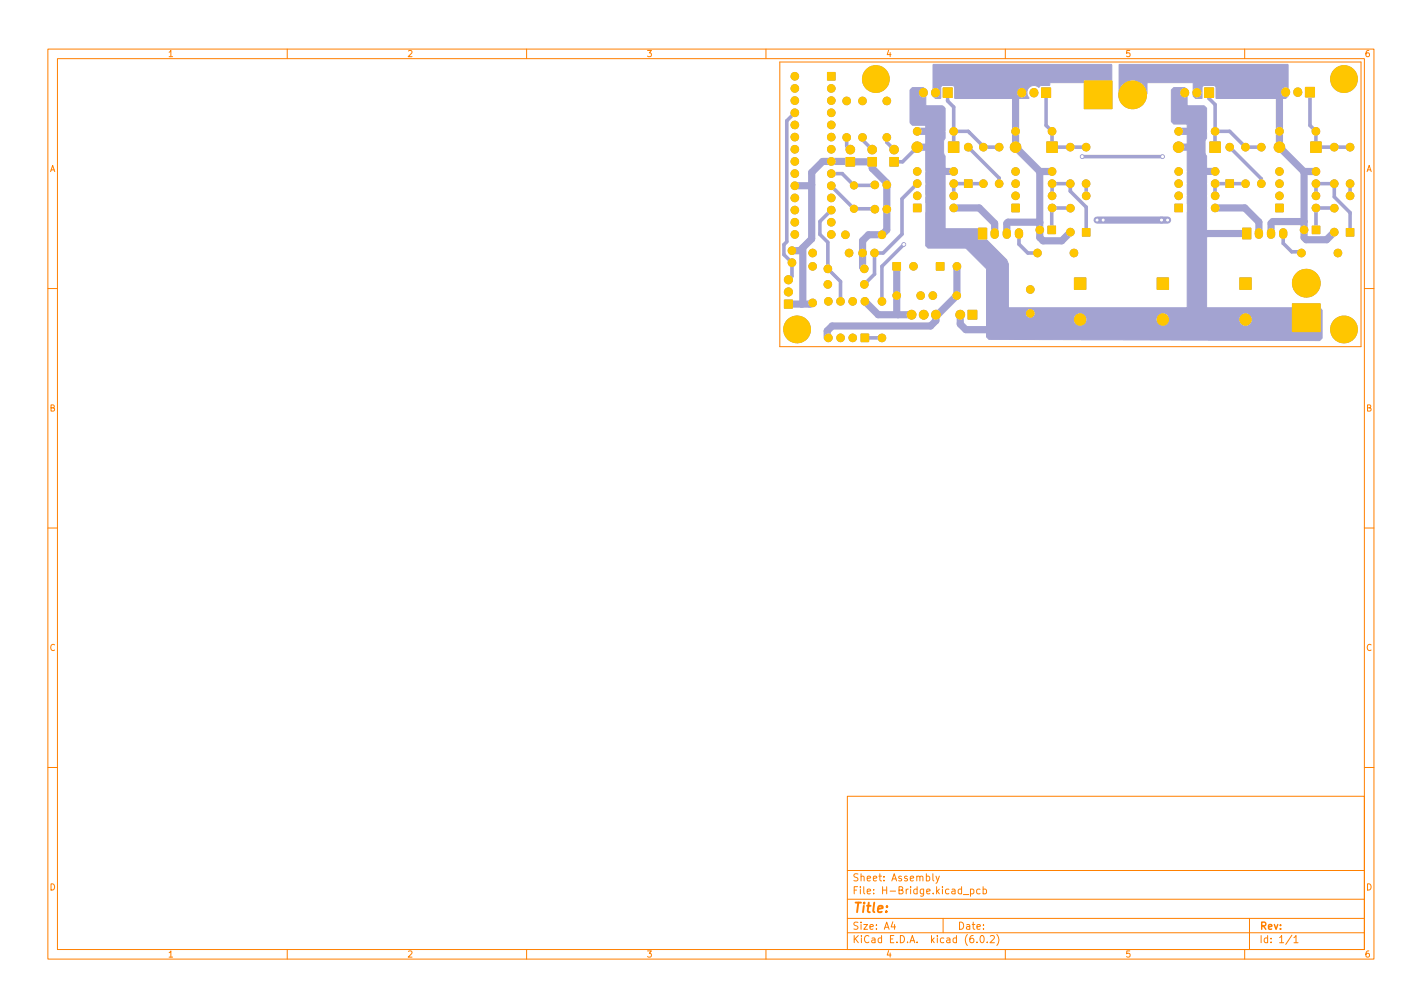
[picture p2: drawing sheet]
<svg xmlns="http://www.w3.org/2000/svg" width="297mm" height="210mm" viewBox="0 0 297 210" stroke-linecap="round" stroke-linejoin="round" font-family="sans-serif">
<defs><g id="words">
<text font-size="2.8" fill="#ff8000" x="178" y="190.6">Title:</text>
<g font-size="2.1" fill="#ff8000">
<text x="178" y="184">Sheet: Assembly</text>
<text x="178" y="186.7">File: H-Bridge.kicad_pcb</text>
<text x="178" y="196.9">KiCad E.D.A. kicad (6.0.2)</text>
<text x="178" y="194.1">Size: A4</text>
<text x="200" y="194.1">Date:</text>
<text x="263" y="194.1">Rev:</text>
<text x="263" y="196.9">Id: 1/1</text>
</g>
<g font-size="1.8" fill="#ff8000">
<text x="35" y="11.9">1</text>
<text x="85" y="11.9">2</text>
<text x="135" y="11.9">3</text>
<text x="185" y="11.9">4</text>
<text x="235" y="11.9">5</text>
<text x="285" y="11.9">6</text>
<text x="10.3" y="35.9">A</text>
<text x="285.3" y="35.9">A</text>
<text x="10.3" y="85.9">B</text>
<text x="285.3" y="85.9">B</text>
<text x="10.3" y="135.9">C</text>
<text x="285.3" y="135.9">C</text>
<text x="10.3" y="185.9">D</text>
<text x="285.3" y="185.9">D</text>
<text x="35" y="199.9">1</text>
<text x="85" y="199.9">2</text>
<text x="135" y="199.9">3</text>
<text x="185" y="199.9">4</text>
<text x="235" y="199.9">5</text>
<text x="285" y="199.9">6</text>
</g>
</g></defs>
<g fill="#a3a3d1" stroke="#a3a3d1" stroke-width=".21">
<path d="M176.7 32.9h1.8v1.8h-1.8z"/>
<path d="M197 18.4h1.9v2h-1.9z"/>
<path d="M272.7 18.2h1.9v2h-1.9z"/>
<path d="M224.4 58h2.4v2.4h-2.4z"/>
<path d="M201.5 37.5h1.6v1.6h-1.6z"/>
<path d="M273.8 29.6h2.2v2.2h-2.2z"/>
<path d="M218.7 29.6h2.2v2.2h-2.2z"/>
<path d="M266.5 42.6h1.6v1.6h-1.6z"/>
<path d="M226.1 47.7h1.6v1.6h-1.6z"/>
<path d="M202.2 64.8h1.8v1.8h-1.8z"/>
<path d="M190.8 42.6h1.6v1.6h-1.6z"/>
<path d="M256.1 37.5h1.6v1.6h-1.6z"/>
<path d="M245.4 42.6h1.6v1.6h-1.6z"/>
<path d="M259.6 47.6h1.7v2.3h-1.7z"/>
<path d="M274.1 47.2h1.6v1.6h-1.6z"/>
<path d="M179.9 69.7h1.6v1.6h-1.6z"/>
<path d="M226.5 16.9h5.8v5.8h-5.8z"/>
<path d="M172.8 15.1h1.6v1.6h-1.6z"/>
<path d="M251.6 18.4h1.9v2h-1.9z"/>
<path d="M186.5 54.8h1.6v1.6h-1.6z"/>
<path d="M270 63.4h5.8v5.8h-5.8z"/>
<path d="M241.7 58h2.4v2.4h-2.4z"/>
<path d="M211.4 42.6h1.6v1.6h-1.6z"/>
<path d="M195.6 54.8h1.6v1.6h-1.6z"/>
<path d="M218.9 47.2h1.6v1.6h-1.6z"/>
<path d="M181.3 32.9h1.8v1.8h-1.8z"/>
<path d="M281.2 47.7h1.6v1.6h-1.6z"/>
<path d="M252.7 29.6h2.2v2.2h-2.2z"/>
<path d="M185.9 32.9h1.8v1.8h-1.8z"/>
<path d="M217.6 18.4h1.9v2h-1.9z"/>
<path d="M163.8 62.6h1.7v1.7h-1.7z"/>
<path d="M198.1 29.6h2.2v2.2h-2.2z"/>
<path d="M204.4 47.6h1.7v2.3h-1.7z"/>
<path d="M259 58h2.4v2.4h-2.4z"/>
<path d="M190.1 18.8l.5-.5h2.3l.5 .5v3.3h3.5l.5 .5v6.2l-.3 .8v2.4l.3 .6v15.1h8.1l.4 .4 .2 1.9 4.2 4.2 .3 .9v9.2h37.4v-38.4h-2.8l-.5-.5v-6.6l.5-.5h2.3l.5 .5v3.3h3.5l.5 .5v6.2l-.3 .8v2.4l.3 .6v31.7h23.6l.6 .5-.1 5.8-.5 .5-69.1-.3-.4-.5v-14.2l-4.3-4.3h-7.9l-.5-.5v-25.1h-2.8l-.5-.5z"/>
<path d="M194.9 13.5h37.3v8.1l-.5 .5h-4.3l-.5-.5v-4.3h-7.6l-.1 .5-1.7 .1-.5 .3-1-.3a1.53 1.53 0 0 0-1.4 .9 1.53 1.53 0 0 0 .3 1.7l-15.4 .1-.1-2.3-.1-.3-.3-.1h-2l-.5 .3v2.3l-1.1 .1-.5-.6z"/>
<path d="M233.8 13.5h35.2l.1 6.5-.6 .6h-14.4l-.1-2.3-.1-.3-.3-.1h-2l-.5 .3v2.3l-1.3 .1-.5-.6-.1-2.7h-9.6v2.2l-.5 .5-4.8 .1-.5-.6z"/>
<circle cx="177.6" cy="31.2" r=".9"/>
<circle cx="279.5" cy="52.8" r=".8"/>
<circle cx="271.9" cy="52.8" r=".8"/>
<circle cx="208.7" cy="38.3" r=".8"/>
<circle cx="208.7" cy="30.7" r=".8"/>
<circle cx="280.7" cy="68.8" r="2.8"/>
<circle cx="178.4" cy="43.6" r=".75"/>
<circle cx="178.4" cy="38.7" r=".75"/>
<circle cx="224.3" cy="52.8" r=".8"/>
<circle cx="216.7" cy="52.8" r=".8"/>
<circle cx="225.6" cy="66.7" r="1.2"/>
<circle cx="278.7" cy="48.5" r=".8"/>
<circle cx="278.7" cy="43.5" r=".8"/>
<circle cx="202.3" cy="30.7" r=".8"/>
<circle cx="166.5" cy="68.8" r="2.8"/>
<circle cx="185.2" cy="38.6" r=".8"/>
<circle cx="182.7" cy="38.6" r=".8"/>
<circle cx="267.3" cy="30.7" r="1.1"/>
<circle cx="212.1" cy="30.7" r="1.1"/>
<circle cx="267.3" cy="40.9" r=".8"/>
<circle cx="267.3" cy="38.3" r=".8"/>
<circle cx="267.3" cy="35.8" r=".8"/>
<circle cx="274.9" cy="35.8" r=".8"/>
<circle cx="274.9" cy="38.3" r=".8"/>
<circle cx="274.9" cy="40.9" r=".8"/>
<circle cx="274.9" cy="43.4" r=".8"/>
<circle cx="226.9" cy="40.9" r=".8"/>
<circle cx="223.6" cy="38.3" r=".8"/>
<circle cx="223.6" cy="30.7" r=".8"/>
<circle cx="200.6" cy="65.7" r=".92"/>
<circle cx="195.5" cy="65.7" r=".92"/>
<circle cx="193" cy="65.7" r=".92"/>
<circle cx="190.4" cy="65.7" r=".92"/>
<circle cx="191.6" cy="40.9" r=".8"/>
<circle cx="191.6" cy="38.3" r=".8"/>
<circle cx="191.6" cy="35.8" r=".8"/>
<circle cx="199.2" cy="35.8" r=".8"/>
<circle cx="199.2" cy="38.3" r=".8"/>
<circle cx="199.2" cy="40.9" r=".8"/>
<circle cx="199.2" cy="43.4" r=".8"/>
<circle cx="219.8" cy="27.4" r=".8"/>
<circle cx="212.1" cy="27.4" r=".8"/>
<circle cx="256.9" cy="30.7" r=".8"/>
<circle cx="172.9" cy="59.4" r=".8"/>
<circle cx="180.5" cy="59.4" r=".8"/>
<circle cx="246.2" cy="40.9" r=".8"/>
<circle cx="246.2" cy="38.3" r=".8"/>
<circle cx="246.2" cy="35.8" r=".8"/>
<circle cx="253.8" cy="35.8" r=".8"/>
<circle cx="253.8" cy="38.3" r=".8"/>
<circle cx="253.8" cy="40.9" r=".8"/>
<circle cx="253.8" cy="43.4" r=".8"/>
<circle cx="274.9" cy="27.4" r=".8"/>
<circle cx="267.3" cy="27.4" r=".8"/>
<circle cx="263.5" cy="38.3" r=".8"/>
<circle cx="263.5" cy="30.7" r=".8"/>
<circle cx="184.2" cy="70.6" r=".8"/>
<circle cx="184.2" cy="62.9" r=".8"/>
<circle cx="272.4" cy="48" r=".8"/>
<circle cx="178.1" cy="70.5" r=".8"/>
<circle cx="175.6" cy="70.5" r=".8"/>
<circle cx="173" cy="70.5" r=".8"/>
<circle cx="173" cy="62.9" r=".8"/>
<circle cx="175.6" cy="62.9" r=".8"/>
<circle cx="178.1" cy="62.9" r=".8"/>
<circle cx="180.7" cy="62.9" r=".8"/>
<circle cx="236.6" cy="19.8" r="2.9"/>
<circle cx="215.2" cy="60.4" r=".8"/>
<circle cx="215.2" cy="65.4" r=".8"/>
<circle cx="173.6" cy="18.5" r=".8"/>
<circle cx="173.6" cy="21" r=".8"/>
<circle cx="173.6" cy="23.5" r=".8"/>
<circle cx="173.6" cy="26.1" r=".8"/>
<circle cx="173.6" cy="28.6" r=".8"/>
<circle cx="173.6" cy="31.2" r=".8"/>
<circle cx="173.6" cy="33.7" r=".8"/>
<circle cx="173.6" cy="36.2" r=".8"/>
<circle cx="173.6" cy="38.8" r=".8"/>
<circle cx="173.6" cy="41.3" r=".8"/>
<circle cx="173.6" cy="43.9" r=".8"/>
<circle cx="173.6" cy="46.4" r=".8"/>
<circle cx="173.6" cy="48.9" r=".8"/>
<circle cx="166" cy="48.9" r=".8"/>
<circle cx="166" cy="46.4" r=".8"/>
<circle cx="166" cy="43.9" r=".8"/>
<circle cx="166" cy="41.3" r=".8"/>
<circle cx="166" cy="38.8" r=".8"/>
<circle cx="166" cy="36.2" r=".8"/>
<circle cx="166" cy="33.7" r=".8"/>
<circle cx="166" cy="31.2" r=".8"/>
<circle cx="166" cy="28.6" r=".8"/>
<circle cx="166" cy="26.1" r=".8"/>
<circle cx="166" cy="23.5" r=".8"/>
<circle cx="166" cy="21" r=".8"/>
<circle cx="166" cy="18.5" r=".8"/>
<circle cx="166" cy="15.9" r=".8"/>
<circle cx="176.6" cy="49" r=".8"/>
<circle cx="184.2" cy="49" r=".8"/>
<circle cx="190.8" cy="55.6" r=".8"/>
<circle cx="187.3" cy="61.7" r=".8"/>
<circle cx="192.3" cy="61.7" r=".8"/>
<circle cx="278.7" cy="38.3" r=".8"/>
<circle cx="278.7" cy="30.7" r=".8"/>
<circle cx="272.9" cy="59.1" r="2.9"/>
<circle cx="242.9" cy="66.7" r="1.2"/>
<circle cx="205.4" cy="38.3" r=".8"/>
<circle cx="205.4" cy="30.7" r=".8"/>
<circle cx="176.9" cy="28.7" r=".8"/>
<circle cx="176.9" cy="21.1" r=".8"/>
<circle cx="182.7" cy="52.8" r=".8"/>
<circle cx="180.2" cy="52.8" r=".8"/>
<circle cx="199.2" cy="27.4" r=".8"/>
<circle cx="191.6" cy="27.4" r=".8"/>
<circle cx="280.7" cy="16.5" r="2.8"/>
<circle cx="212.2" cy="40.9" r=".8"/>
<circle cx="212.2" cy="38.3" r=".8"/>
<circle cx="212.2" cy="35.8" r=".8"/>
<circle cx="219.8" cy="35.8" r=".8"/>
<circle cx="219.8" cy="38.3" r=".8"/>
<circle cx="219.8" cy="40.9" r=".8"/>
<circle cx="219.8" cy="43.4" r=".8"/>
<circle cx="185.2" cy="43.7" r=".8"/>
<circle cx="182.7" cy="43.7" r=".8"/>
<circle cx="199.9" cy="55.6" r=".8"/>
<circle cx="217.2" cy="48" r=".8"/>
<circle cx="182.2" cy="31.2" r=".9"/>
<circle cx="185.2" cy="28.7" r=".8"/>
<circle cx="185.2" cy="21.1" r=".8"/>
<circle cx="282" cy="40.9" r=".8"/>
<circle cx="246.2" cy="30.7" r="1.1"/>
<circle cx="253.8" cy="27.4" r=".8"/>
<circle cx="246.2" cy="27.4" r=".8"/>
<circle cx="172.9" cy="56.1" r=".8"/>
<circle cx="180.5" cy="56.1" r=".8"/>
<circle cx="169.7" cy="63.2" r=".8"/>
<circle cx="169.7" cy="55.6" r=".8"/>
<circle cx="186.8" cy="31.2" r=".9"/>
<circle cx="164.7" cy="61" r=".85"/>
<circle cx="164.7" cy="58.4" r=".85"/>
<circle cx="183" cy="16.5" r="2.8"/>
<circle cx="194.8" cy="61.7" r=".8"/>
<circle cx="199.8" cy="61.7" r=".8"/>
<circle cx="191.6" cy="30.7" r="1.1"/>
<circle cx="169.7" cy="52.8" r=".8"/>
<circle cx="177.4" cy="52.8" r=".8"/>
<circle cx="282" cy="38.3" r=".8"/>
<circle cx="282" cy="30.7" r=".8"/>
<circle cx="180.2" cy="28.7" r=".8"/>
<circle cx="180.2" cy="21.1" r=".8"/>
<circle cx="223.6" cy="48.5" r=".8"/>
<circle cx="223.6" cy="43.5" r=".8"/>
<circle cx="226.9" cy="38.3" r=".8"/>
<circle cx="226.9" cy="30.7" r=".8"/>
<circle cx="260.2" cy="66.7" r="1.2"/>
<circle cx="165.4" cy="54.8" r=".8"/>
<circle cx="165.4" cy="52.3" r=".8"/>
<circle cx="260.2" cy="38.3" r=".8"/>
<circle cx="260.2" cy="30.7" r=".8"/>
<circle cx="242.8" cy="32.7" r=".4"/>
<circle cx="188.8" cy="51" r=".4"/>
<circle cx="226.1" cy="32.7" r=".4"/>
<circle cx="243.9" cy="46" r=".4"/>
<circle cx="242.6" cy="46" r=".4"/>
<circle cx="230.4" cy="46" r=".4"/>
<circle cx="229.2" cy="46" r=".4"/>
</g>
<path d="M192.9 19.3v.1M195.4 19.3v.1M213.4 19.3v.1M216 19.3v.1M247.5 19.3v.1M250 19.3v.1M268.6 19.2v.1M271.1 19.2v.1" fill="none" stroke="#a3a3d1" stroke-width="1.9"/>
<path d="M207.8 48.5v.5M210.3 48.5v.5M212.9 48.5v.5M263 48.5v.5M265.5 48.5v.5M268 48.5v.5" fill="none" stroke="#a3a3d1" stroke-width="1.7"/>
<g fill="none" stroke="#a3a3d1" stroke-width="1.5">
<path d="M212.1 16.8v13.9l5.1 5.1M267.3 19v11.7l5 5.1M169.6 38.5l-.3 .3h-3.3M173.4 33.7h-1.5l-2.3 2.3v13.9l-2.5 2.4h-1.7M173.6 33.7h4.1M177.6 33.8h4.6v1.4l3 3v9.8l-1 1h-2.8l-1.2 1.3v5.5l.3 .3M191.6 30.7h3.3M191.6 27.4h4.1M195.9 35.8h3.3M217.2 35.8v13.8l.7 .7h3.9l1.8-1.8M217.2 35.8h2.6M246.2 30.7h3.6"/>
<path d="M246.2 27.4h2.8M250.5 35.8h3.3M272.3 35.8h2.6M272.3 35.8l.1 13.8 .5 .4h4.2l1.6-1.5M167.7 51.7v11.6l-.2 .2M187.3 55.6v9.8l.3 .3M199.2 43.4h5.4l3.2 3.2v2.2M199.9 55.6v6.1l-4 4h-.4v1.3l-1.1 1.1h-20.6l-1 1v1.4M217.2 46.5l-6.6-.1-.3 .2v2.2M229.2 46h14.7M250.5 48.8h9.9M253.8 43.4h6.2l3 3v2.4"/>
<path d="M272.4 46.3h-6.5l-.4 .3v2.2M169.5 63.2l-.3 .3h-4.5M180.7 62.9l2.8 2.8h6.9M200.6 65.7v2l1.2 1.1h5.3"/>
</g>
<g fill="none" stroke="#a3a3d1" stroke-width=".75">
<path d="M218.5 19.6v6.6l1.3 1.2v3.3h7.1M252.6 19.4v1.2l1.2 1.2v8.9M273.6 19.5v6.7l1.3 1.2v3.3h7.1M166 23.5l-1.6 1.7v25.3l-.6 .6v2.1l1.6 1.6v2.9l-.7 .7M173.6 38.9l4.8 4.7h4.3M173.6 36.2h2.3l2.5 2.5h4.2M176.9 28.7v1.8l.7 .7M180.2 28.7v.5l2 2M185.2 28.7v1l1.6 1.5M191.6 30.7l-3.1 3.1h-1.7M191.6 38.3l-3.2 3.2v7.4l-3.9 3.9h-1.8v4.4l-2.2 2.2M197.9 20.6v.5l1.3 1.2v8.4"/>
<path d="M199.2 27.4h3.1l3.3 3.3M202.3 30.7l6.4 6.5v1.1M205.4 30.7h3.3M205.6 38.3h-6.4v2.6M226.1 32.7h16.7M226.9 38.4v2.5M253.8 27.4h3.1l3.3 3.3h3.3M256.9 30.7l6.6 6.6v1M260.2 38.3h-6.4v2.6M282 38.3v2.6M173.6 43.9l-2.3 2.3v2.7l1.6 1.7v5.5l2.7 2.7v4.1M188.8 51l-4.6 4.6v7.3"/>
<path d="M212.9 48.8v2.2l1.8 1.8h2M219.7 43.5v4.5M219.8 40.9v-2.6h3.8v1.6l3.3 3.4v5.2M219.8 43.4h3.8M268 48.8v2l1.8 1.8h2.1M274.9 40.9v-2.6h3.8v2.8l3.3 3.3v4.1M278.7 43.4h-3.8v4.6M180.4 70.5h3.8"/>
</g>
<g fill="#fff" stroke="#fff" stroke-width=".21">
<circle cx="242.8" cy="32.7" r=".2"/>
<circle cx="188.8" cy="51" r=".2"/>
<circle cx="226.1" cy="32.7" r=".2"/>
<circle cx="243.9" cy="46" r=".2"/>
<circle cx="242.6" cy="46" r=".2"/>
<circle cx="230.4" cy="46" r=".2"/>
<circle cx="229.2" cy="46" r=".2"/>
<circle cx="177.6" cy="33.8" r=".45"/>
<circle cx="177.6" cy="31.2" r=".45"/>
<circle cx="279.5" cy="52.8" r=".4"/>
<circle cx="271.9" cy="52.8" r=".4"/>
<circle cx="208.7" cy="38.3" r=".4"/>
<circle cx="208.7" cy="30.7" r=".4"/>
<circle cx="198" cy="19.4" r=".55"/>
<circle cx="195.4" cy="19.4" r=".55"/>
<circle cx="192.9" cy="19.4" r=".55"/>
<circle cx="280.7" cy="68.8" r="1.6"/>
<circle cx="178.4" cy="43.6" r=".4"/>
<circle cx="178.4" cy="38.7" r=".4"/>
<circle cx="273.6" cy="19.2" r=".55"/>
<circle cx="271.1" cy="19.2" r=".55"/>
<circle cx="268.6" cy="19.2" r=".55"/>
<circle cx="224.3" cy="52.8" r=".4"/>
<circle cx="216.7" cy="52.8" r=".4"/>
<circle cx="225.6" cy="59.2" r=".6"/>
<circle cx="225.6" cy="66.7" r=".6"/>
<circle cx="278.7" cy="48.5" r=".4"/>
<circle cx="278.7" cy="43.5" r=".4"/>
<circle cx="202.3" cy="38.3" r=".4"/>
<circle cx="202.3" cy="30.7" r=".4"/>
<circle cx="166.5" cy="68.8" r="1.6"/>
<circle cx="185.2" cy="38.6" r=".4"/>
<circle cx="182.7" cy="38.6" r=".4"/>
<circle cx="274.9" cy="30.7" r=".55"/>
<circle cx="267.3" cy="30.7" r=".55"/>
<circle cx="219.8" cy="30.7" r=".55"/>
<circle cx="212.1" cy="30.7" r=".55"/>
<circle cx="267.3" cy="43.4" r=".4"/>
<circle cx="267.3" cy="40.9" r=".4"/>
<circle cx="267.3" cy="38.3" r=".4"/>
<circle cx="267.3" cy="35.8" r=".4"/>
<circle cx="274.9" cy="35.8" r=".4"/>
<circle cx="274.9" cy="38.3" r=".4"/>
<circle cx="274.9" cy="40.9" r=".4"/>
<circle cx="274.9" cy="43.4" r=".4"/>
<circle cx="226.9" cy="48.5" r=".4"/>
<circle cx="226.9" cy="40.9" r=".4"/>
<circle cx="223.6" cy="38.3" r=".4"/>
<circle cx="223.6" cy="30.7" r=".4"/>
<circle cx="203.1" cy="65.7" r=".42"/>
<circle cx="200.6" cy="65.7" r=".42"/>
<circle cx="195.5" cy="65.7" r=".42"/>
<circle cx="193" cy="65.7" r=".42"/>
<circle cx="190.4" cy="65.7" r=".42"/>
<circle cx="191.6" cy="43.4" r=".4"/>
<circle cx="191.6" cy="40.9" r=".4"/>
<circle cx="191.6" cy="38.3" r=".4"/>
<circle cx="191.6" cy="35.8" r=".4"/>
<circle cx="199.2" cy="35.8" r=".4"/>
<circle cx="199.2" cy="38.3" r=".4"/>
<circle cx="199.2" cy="40.9" r=".4"/>
<circle cx="199.2" cy="43.4" r=".4"/>
<circle cx="219.8" cy="27.4" r=".4"/>
<circle cx="212.1" cy="27.4" r=".4"/>
<circle cx="256.9" cy="38.3" r=".4"/>
<circle cx="256.9" cy="30.7" r=".4"/>
<circle cx="172.9" cy="59.4" r=".4"/>
<circle cx="180.5" cy="59.4" r=".4"/>
<circle cx="246.2" cy="43.4" r=".4"/>
<circle cx="246.2" cy="40.9" r=".4"/>
<circle cx="246.2" cy="38.3" r=".4"/>
<circle cx="246.2" cy="35.8" r=".4"/>
<circle cx="253.8" cy="35.8" r=".4"/>
<circle cx="253.8" cy="38.3" r=".4"/>
<circle cx="253.8" cy="40.9" r=".4"/>
<circle cx="253.8" cy="43.4" r=".4"/>
<circle cx="274.9" cy="27.4" r=".4"/>
<circle cx="267.3" cy="27.4" r=".4"/>
<circle cx="263.5" cy="38.3" r=".4"/>
<circle cx="263.5" cy="30.7" r=".4"/>
<circle cx="260.4" cy="48.8" r=".54"/>
<circle cx="263" cy="48.8" r=".54"/>
<circle cx="265.5" cy="48.8" r=".54"/>
<circle cx="268" cy="48.8" r=".54"/>
<circle cx="184.2" cy="70.6" r=".4"/>
<circle cx="184.2" cy="62.9" r=".4"/>
<circle cx="274.9" cy="48" r=".4"/>
<circle cx="272.4" cy="48" r=".4"/>
<circle cx="180.7" cy="70.5" r=".4"/>
<circle cx="178.1" cy="70.5" r=".4"/>
<circle cx="175.6" cy="70.5" r=".4"/>
<circle cx="173" cy="70.5" r=".4"/>
<circle cx="173" cy="62.9" r=".4"/>
<circle cx="175.6" cy="62.9" r=".4"/>
<circle cx="178.1" cy="62.9" r=".4"/>
<circle cx="180.7" cy="62.9" r=".4"/>
<circle cx="229.4" cy="19.8" r="2.25"/>
<circle cx="236.6" cy="19.8" r="2.25"/>
<circle cx="215.2" cy="60.4" r=".4"/>
<circle cx="215.2" cy="65.4" r=".4"/>
<circle cx="173.6" cy="15.9" r=".4"/>
<circle cx="173.6" cy="18.5" r=".4"/>
<circle cx="173.6" cy="21" r=".4"/>
<circle cx="173.6" cy="23.5" r=".4"/>
<circle cx="173.6" cy="26.1" r=".4"/>
<circle cx="173.6" cy="28.6" r=".4"/>
<circle cx="173.6" cy="31.2" r=".4"/>
<circle cx="173.6" cy="33.7" r=".4"/>
<circle cx="173.6" cy="36.2" r=".4"/>
<circle cx="173.6" cy="38.8" r=".4"/>
<circle cx="173.6" cy="41.3" r=".4"/>
<circle cx="173.6" cy="43.9" r=".4"/>
<circle cx="173.6" cy="46.4" r=".4"/>
<circle cx="173.6" cy="48.9" r=".4"/>
<circle cx="166" cy="48.9" r=".4"/>
<circle cx="166" cy="46.4" r=".4"/>
<circle cx="166" cy="43.9" r=".4"/>
<circle cx="166" cy="41.3" r=".4"/>
<circle cx="166" cy="38.8" r=".4"/>
<circle cx="166" cy="36.2" r=".4"/>
<circle cx="166" cy="33.7" r=".4"/>
<circle cx="166" cy="31.2" r=".4"/>
<circle cx="166" cy="28.6" r=".4"/>
<circle cx="166" cy="26.1" r=".4"/>
<circle cx="166" cy="23.5" r=".4"/>
<circle cx="166" cy="21" r=".4"/>
<circle cx="166" cy="18.5" r=".4"/>
<circle cx="166" cy="15.9" r=".4"/>
<circle cx="252.6" cy="19.4" r=".55"/>
<circle cx="250" cy="19.4" r=".55"/>
<circle cx="247.5" cy="19.4" r=".55"/>
<circle cx="176.6" cy="49" r=".4"/>
<circle cx="184.2" cy="49" r=".4"/>
<circle cx="187.3" cy="55.6" r=".4"/>
<circle cx="190.8" cy="55.6" r=".4"/>
<circle cx="187.3" cy="61.7" r=".4"/>
<circle cx="192.3" cy="61.7" r=".4"/>
<circle cx="278.7" cy="38.3" r=".4"/>
<circle cx="278.7" cy="30.7" r=".4"/>
<circle cx="272.9" cy="66.3" r="2.25"/>
<circle cx="272.9" cy="59.1" r="2.25"/>
<circle cx="242.9" cy="59.2" r=".6"/>
<circle cx="242.9" cy="66.7" r=".6"/>
<circle cx="205.4" cy="38.3" r=".4"/>
<circle cx="205.4" cy="30.7" r=".4"/>
<circle cx="176.9" cy="28.7" r=".4"/>
<circle cx="176.9" cy="21.1" r=".4"/>
<circle cx="182.7" cy="52.8" r=".4"/>
<circle cx="180.2" cy="52.8" r=".4"/>
<circle cx="199.2" cy="27.4" r=".4"/>
<circle cx="191.6" cy="27.4" r=".4"/>
<circle cx="280.7" cy="16.5" r="1.6"/>
<circle cx="212.2" cy="43.4" r=".4"/>
<circle cx="212.2" cy="40.9" r=".4"/>
<circle cx="212.2" cy="38.3" r=".4"/>
<circle cx="212.2" cy="35.8" r=".4"/>
<circle cx="219.8" cy="35.8" r=".4"/>
<circle cx="219.8" cy="38.3" r=".4"/>
<circle cx="219.8" cy="40.9" r=".4"/>
<circle cx="219.8" cy="43.4" r=".4"/>
<circle cx="185.2" cy="43.7" r=".4"/>
<circle cx="182.7" cy="43.7" r=".4"/>
<circle cx="196.4" cy="55.6" r=".4"/>
<circle cx="199.9" cy="55.6" r=".4"/>
<circle cx="219.7" cy="48" r=".4"/>
<circle cx="217.2" cy="48" r=".4"/>
<circle cx="182.2" cy="33.8" r=".45"/>
<circle cx="182.2" cy="31.2" r=".45"/>
<circle cx="185.2" cy="28.7" r=".4"/>
<circle cx="185.2" cy="21.1" r=".4"/>
<circle cx="282" cy="48.5" r=".4"/>
<circle cx="282" cy="40.9" r=".4"/>
<circle cx="253.8" cy="30.7" r=".55"/>
<circle cx="246.2" cy="30.7" r=".55"/>
<circle cx="253.8" cy="27.4" r=".4"/>
<circle cx="246.2" cy="27.4" r=".4"/>
<circle cx="172.9" cy="56.1" r=".4"/>
<circle cx="180.5" cy="56.1" r=".4"/>
<circle cx="169.7" cy="63.2" r=".4"/>
<circle cx="169.7" cy="55.6" r=".4"/>
<circle cx="186.8" cy="33.8" r=".45"/>
<circle cx="186.8" cy="31.2" r=".45"/>
<circle cx="218.5" cy="19.4" r=".55"/>
<circle cx="216" cy="19.4" r=".55"/>
<circle cx="213.4" cy="19.4" r=".55"/>
<circle cx="164.7" cy="63.5" r=".5"/>
<circle cx="164.7" cy="61" r=".5"/>
<circle cx="164.7" cy="58.4" r=".5"/>
<circle cx="183" cy="16.5" r="1.6"/>
<circle cx="194.8" cy="61.7" r=".4"/>
<circle cx="199.8" cy="61.7" r=".4"/>
<circle cx="199.2" cy="30.7" r=".55"/>
<circle cx="191.6" cy="30.7" r=".55"/>
<circle cx="169.7" cy="52.8" r=".4"/>
<circle cx="177.4" cy="52.8" r=".4"/>
<circle cx="282" cy="38.3" r=".4"/>
<circle cx="282" cy="30.7" r=".4"/>
<circle cx="180.2" cy="28.7" r=".4"/>
<circle cx="180.2" cy="21.1" r=".4"/>
<circle cx="223.6" cy="48.5" r=".4"/>
<circle cx="223.6" cy="43.5" r=".4"/>
<circle cx="226.9" cy="38.3" r=".4"/>
<circle cx="226.9" cy="30.7" r=".4"/>
<circle cx="205.2" cy="48.8" r=".54"/>
<circle cx="207.8" cy="48.8" r=".54"/>
<circle cx="210.3" cy="48.8" r=".54"/>
<circle cx="212.9" cy="48.8" r=".54"/>
<circle cx="260.2" cy="59.2" r=".6"/>
<circle cx="260.2" cy="66.7" r=".6"/>
<circle cx="165.4" cy="54.8" r=".4"/>
<circle cx="165.4" cy="52.3" r=".4"/>
<circle cx="260.2" cy="38.3" r=".4"/>
<circle cx="260.2" cy="30.7" r=".4"/>
</g>
<g fill="#ffc600" stroke="#ffc600" stroke-width=".21">
<path d="M176.7 32.9h1.8v1.8h-1.8z"/>
<path d="M197 18.4h1.9v2h-1.9z"/>
<path d="M272.7 18.2h1.9v2h-1.9z"/>
<path d="M224.4 58h2.4v2.4h-2.4z"/>
<path d="M201.5 37.5h1.6v1.6h-1.6z"/>
<path d="M273.8 29.6h2.2v2.2h-2.2z"/>
<path d="M218.7 29.6h2.2v2.2h-2.2z"/>
<path d="M266.5 42.6h1.6v1.6h-1.6z"/>
<path d="M226.1 47.7h1.6v1.6h-1.6z"/>
<path d="M202.2 64.8h1.8v1.8h-1.8z"/>
<path d="M190.8 42.6h1.6v1.6h-1.6z"/>
<path d="M256.1 37.5h1.6v1.6h-1.6z"/>
<path d="M245.4 42.6h1.6v1.6h-1.6z"/>
<path d="M259.6 47.6h1.7v2.3h-1.7z"/>
<path d="M274.1 47.2h1.6v1.6h-1.6z"/>
<path d="M179.9 69.7h1.6v1.6h-1.6z"/>
<path d="M226.5 16.9h5.8v5.8h-5.8z"/>
<path d="M172.8 15.1h1.6v1.6h-1.6z"/>
<path d="M251.6 18.4h1.9v2h-1.9z"/>
<path d="M186.5 54.8h1.6v1.6h-1.6z"/>
<path d="M270 63.4h5.8v5.8h-5.8z"/>
<path d="M241.7 58h2.4v2.4h-2.4z"/>
<path d="M211.4 42.6h1.6v1.6h-1.6z"/>
<path d="M195.6 54.8h1.6v1.6h-1.6z"/>
<path d="M218.9 47.2h1.6v1.6h-1.6z"/>
<path d="M181.3 32.9h1.8v1.8h-1.8z"/>
<path d="M281.2 47.7h1.6v1.6h-1.6z"/>
<path d="M252.7 29.6h2.2v2.2h-2.2z"/>
<path d="M185.9 32.9h1.8v1.8h-1.8z"/>
<path d="M217.6 18.4h1.9v2h-1.9z"/>
<path d="M163.8 62.6h1.7v1.7h-1.7z"/>
<path d="M198.1 29.6h2.2v2.2h-2.2z"/>
<path d="M204.4 47.6h1.7v2.3h-1.7z"/>
<path d="M259 58h2.4v2.4h-2.4z"/>
<circle cx="177.6" cy="31.2" r=".9"/>
<circle cx="279.5" cy="52.8" r=".8"/>
<circle cx="271.9" cy="52.8" r=".8"/>
<circle cx="208.7" cy="38.3" r=".8"/>
<circle cx="208.7" cy="30.7" r=".8"/>
<circle cx="280.7" cy="68.8" r="2.8"/>
<circle cx="178.4" cy="43.6" r=".75"/>
<circle cx="178.4" cy="38.7" r=".75"/>
<circle cx="224.3" cy="52.8" r=".8"/>
<circle cx="216.7" cy="52.8" r=".8"/>
<circle cx="225.6" cy="66.7" r="1.2"/>
<circle cx="278.7" cy="48.5" r=".8"/>
<circle cx="278.7" cy="43.5" r=".8"/>
<circle cx="202.3" cy="30.7" r=".8"/>
<circle cx="166.5" cy="68.8" r="2.8"/>
<circle cx="185.2" cy="38.6" r=".8"/>
<circle cx="182.7" cy="38.6" r=".8"/>
<circle cx="267.3" cy="30.7" r="1.1"/>
<circle cx="212.1" cy="30.7" r="1.1"/>
<circle cx="267.3" cy="40.9" r=".8"/>
<circle cx="267.3" cy="38.3" r=".8"/>
<circle cx="267.3" cy="35.8" r=".8"/>
<circle cx="274.9" cy="35.8" r=".8"/>
<circle cx="274.9" cy="38.3" r=".8"/>
<circle cx="274.9" cy="40.9" r=".8"/>
<circle cx="274.9" cy="43.4" r=".8"/>
<circle cx="226.9" cy="40.9" r=".8"/>
<circle cx="223.6" cy="38.3" r=".8"/>
<circle cx="223.6" cy="30.7" r=".8"/>
<circle cx="200.6" cy="65.7" r=".92"/>
<circle cx="195.5" cy="65.7" r=".92"/>
<circle cx="193" cy="65.7" r=".92"/>
<circle cx="190.4" cy="65.7" r=".92"/>
<circle cx="191.6" cy="40.9" r=".8"/>
<circle cx="191.6" cy="38.3" r=".8"/>
<circle cx="191.6" cy="35.8" r=".8"/>
<circle cx="199.2" cy="35.8" r=".8"/>
<circle cx="199.2" cy="38.3" r=".8"/>
<circle cx="199.2" cy="40.9" r=".8"/>
<circle cx="199.2" cy="43.4" r=".8"/>
<circle cx="219.8" cy="27.4" r=".8"/>
<circle cx="212.1" cy="27.4" r=".8"/>
<circle cx="256.9" cy="30.7" r=".8"/>
<circle cx="172.9" cy="59.4" r=".8"/>
<circle cx="180.5" cy="59.4" r=".8"/>
<circle cx="246.2" cy="40.9" r=".8"/>
<circle cx="246.2" cy="38.3" r=".8"/>
<circle cx="246.2" cy="35.8" r=".8"/>
<circle cx="253.8" cy="35.8" r=".8"/>
<circle cx="253.8" cy="38.3" r=".8"/>
<circle cx="253.8" cy="40.9" r=".8"/>
<circle cx="253.8" cy="43.4" r=".8"/>
<circle cx="274.9" cy="27.4" r=".8"/>
<circle cx="267.3" cy="27.4" r=".8"/>
<circle cx="263.5" cy="38.3" r=".8"/>
<circle cx="263.5" cy="30.7" r=".8"/>
<circle cx="184.2" cy="70.6" r=".8"/>
<circle cx="184.2" cy="62.9" r=".8"/>
<circle cx="272.4" cy="48" r=".8"/>
<circle cx="178.1" cy="70.5" r=".8"/>
<circle cx="175.6" cy="70.5" r=".8"/>
<circle cx="173" cy="70.5" r=".8"/>
<circle cx="173" cy="62.9" r=".8"/>
<circle cx="175.6" cy="62.9" r=".8"/>
<circle cx="178.1" cy="62.9" r=".8"/>
<circle cx="180.7" cy="62.9" r=".8"/>
<circle cx="236.6" cy="19.8" r="2.9"/>
<circle cx="215.2" cy="60.4" r=".8"/>
<circle cx="215.2" cy="65.4" r=".8"/>
<circle cx="173.6" cy="18.5" r=".8"/>
<circle cx="173.6" cy="21" r=".8"/>
<circle cx="173.6" cy="23.5" r=".8"/>
<circle cx="173.6" cy="26.1" r=".8"/>
<circle cx="173.6" cy="28.6" r=".8"/>
<circle cx="173.6" cy="31.2" r=".8"/>
<circle cx="173.6" cy="33.7" r=".8"/>
<circle cx="173.6" cy="36.2" r=".8"/>
<circle cx="173.6" cy="38.8" r=".8"/>
<circle cx="173.6" cy="41.3" r=".8"/>
<circle cx="173.6" cy="43.9" r=".8"/>
<circle cx="173.6" cy="46.4" r=".8"/>
<circle cx="173.6" cy="48.9" r=".8"/>
<circle cx="166" cy="48.9" r=".8"/>
<circle cx="166" cy="46.4" r=".8"/>
<circle cx="166" cy="43.9" r=".8"/>
<circle cx="166" cy="41.3" r=".8"/>
<circle cx="166" cy="38.8" r=".8"/>
<circle cx="166" cy="36.2" r=".8"/>
<circle cx="166" cy="33.7" r=".8"/>
<circle cx="166" cy="31.2" r=".8"/>
<circle cx="166" cy="28.6" r=".8"/>
<circle cx="166" cy="26.1" r=".8"/>
<circle cx="166" cy="23.5" r=".8"/>
<circle cx="166" cy="21" r=".8"/>
<circle cx="166" cy="18.5" r=".8"/>
<circle cx="166" cy="15.9" r=".8"/>
<circle cx="176.6" cy="49" r=".8"/>
<circle cx="184.2" cy="49" r=".8"/>
<circle cx="190.8" cy="55.6" r=".8"/>
<circle cx="187.3" cy="61.7" r=".8"/>
<circle cx="192.3" cy="61.7" r=".8"/>
<circle cx="278.7" cy="38.3" r=".8"/>
<circle cx="278.7" cy="30.7" r=".8"/>
<circle cx="272.9" cy="59.1" r="2.9"/>
<circle cx="242.9" cy="66.7" r="1.2"/>
<circle cx="205.4" cy="38.3" r=".8"/>
<circle cx="205.4" cy="30.7" r=".8"/>
<circle cx="176.9" cy="28.7" r=".8"/>
<circle cx="176.9" cy="21.1" r=".8"/>
<circle cx="182.7" cy="52.8" r=".8"/>
<circle cx="180.2" cy="52.8" r=".8"/>
<circle cx="199.2" cy="27.4" r=".8"/>
<circle cx="191.6" cy="27.4" r=".8"/>
<circle cx="280.7" cy="16.5" r="2.8"/>
<circle cx="212.2" cy="40.9" r=".8"/>
<circle cx="212.2" cy="38.3" r=".8"/>
<circle cx="212.2" cy="35.8" r=".8"/>
<circle cx="219.8" cy="35.8" r=".8"/>
<circle cx="219.8" cy="38.3" r=".8"/>
<circle cx="219.8" cy="40.9" r=".8"/>
<circle cx="219.8" cy="43.4" r=".8"/>
<circle cx="185.2" cy="43.7" r=".8"/>
<circle cx="182.7" cy="43.7" r=".8"/>
<circle cx="199.9" cy="55.6" r=".8"/>
<circle cx="217.2" cy="48" r=".8"/>
<circle cx="182.2" cy="31.2" r=".9"/>
<circle cx="185.2" cy="28.7" r=".8"/>
<circle cx="185.2" cy="21.1" r=".8"/>
<circle cx="282" cy="40.9" r=".8"/>
<circle cx="246.2" cy="30.7" r="1.1"/>
<circle cx="253.8" cy="27.4" r=".8"/>
<circle cx="246.2" cy="27.4" r=".8"/>
<circle cx="172.9" cy="56.1" r=".8"/>
<circle cx="180.5" cy="56.1" r=".8"/>
<circle cx="169.7" cy="63.2" r=".8"/>
<circle cx="169.7" cy="55.6" r=".8"/>
<circle cx="186.8" cy="31.2" r=".9"/>
<circle cx="164.7" cy="61" r=".85"/>
<circle cx="164.7" cy="58.4" r=".85"/>
<circle cx="183" cy="16.5" r="2.8"/>
<circle cx="194.8" cy="61.7" r=".8"/>
<circle cx="199.8" cy="61.7" r=".8"/>
<circle cx="191.6" cy="30.7" r="1.1"/>
<circle cx="169.7" cy="52.8" r=".8"/>
<circle cx="177.4" cy="52.8" r=".8"/>
<circle cx="282" cy="38.3" r=".8"/>
<circle cx="282" cy="30.7" r=".8"/>
<circle cx="180.2" cy="28.7" r=".8"/>
<circle cx="180.2" cy="21.1" r=".8"/>
<circle cx="223.6" cy="48.5" r=".8"/>
<circle cx="223.6" cy="43.5" r=".8"/>
<circle cx="226.9" cy="38.3" r=".8"/>
<circle cx="226.9" cy="30.7" r=".8"/>
<circle cx="260.2" cy="66.7" r="1.2"/>
<circle cx="165.4" cy="54.8" r=".8"/>
<circle cx="165.4" cy="52.3" r=".8"/>
<circle cx="260.2" cy="38.3" r=".8"/>
<circle cx="260.2" cy="30.7" r=".8"/>
</g>
<path d="M192.9 19.3v.1M195.4 19.3v.1M213.4 19.3v.1M216 19.3v.1M247.5 19.3v.1M250 19.3v.1M268.6 19.2v.1M271.1 19.2v.1" fill="none" stroke="#ffc600" stroke-width="1.9"/>
<path d="M207.8 48.5v.5M210.3 48.5v.5M212.9 48.5v.5M263 48.5v.5M265.5 48.5v.5M268 48.5v.5" fill="none" stroke="#ffc600" stroke-width="1.7"/>
<g fill="none" stroke="#ff8000" stroke-width=".21">
<path d="M10 10.2h277v190.1h-277zM12 12.2h273v186.1h-273zM60 10.2v2M110 10.2v2M160 10.2v2M162.9 12.9h121.4v59.5h-121.4zM210 10.2v2M260 10.2v2M10 60.2h2M285 60.2h2M10 110.2h2M285 110.2h2"/>
<path d="M10 160.2h2M177 166.3h108v32h-108zM285 160.2h2M60 198.3v2M110 198.3v2M160 198.3v2M177 194.8h108M177 191.8h108M177 187.8h108M177 181.8h108M186.5 192.5l-.4 1h1M186.9 193v1"/>
<path d="M194.9 182.4v1.3l.2 .2M195.5 182.9l.4 1M196.2 182.9l-.5 1.4-.2 .1M197 191.8v3M201.2 186.8h1.2M202.7 185.7l.4-.1 .3 .3-.1 .7h-.6M202.7 185.6v1.5M204.1 196.7v.1M204.7 185.7l-.4-.1-.3 .3 .1 .7h.6M204.9 195.4l.2-.1a.8 .8 0 0 1 .5 .8 .8 .8 0 0 1-.5 .7 1 1 0 0 1-.2-1.4zM205.4 185.7l.4-.1 .3 .3-.2 .7h-.5M205.4 185.1v1.5"/>
<path d="M206.2 196.7v.1M206.9 195.5l.5-.2 .3 .5-.9 1h.9M208.2 195.1a1.72 1.72 0 0 1 0 2.3M210 198.3v2M260 198.3v2M261 191.8v6.5M269.9 195.3l-1.3 1.9M270.3 195.8l.4-.5v1.5M270.3 196.8h.8"/>
</g>
<use href="#words"/>
</svg>
